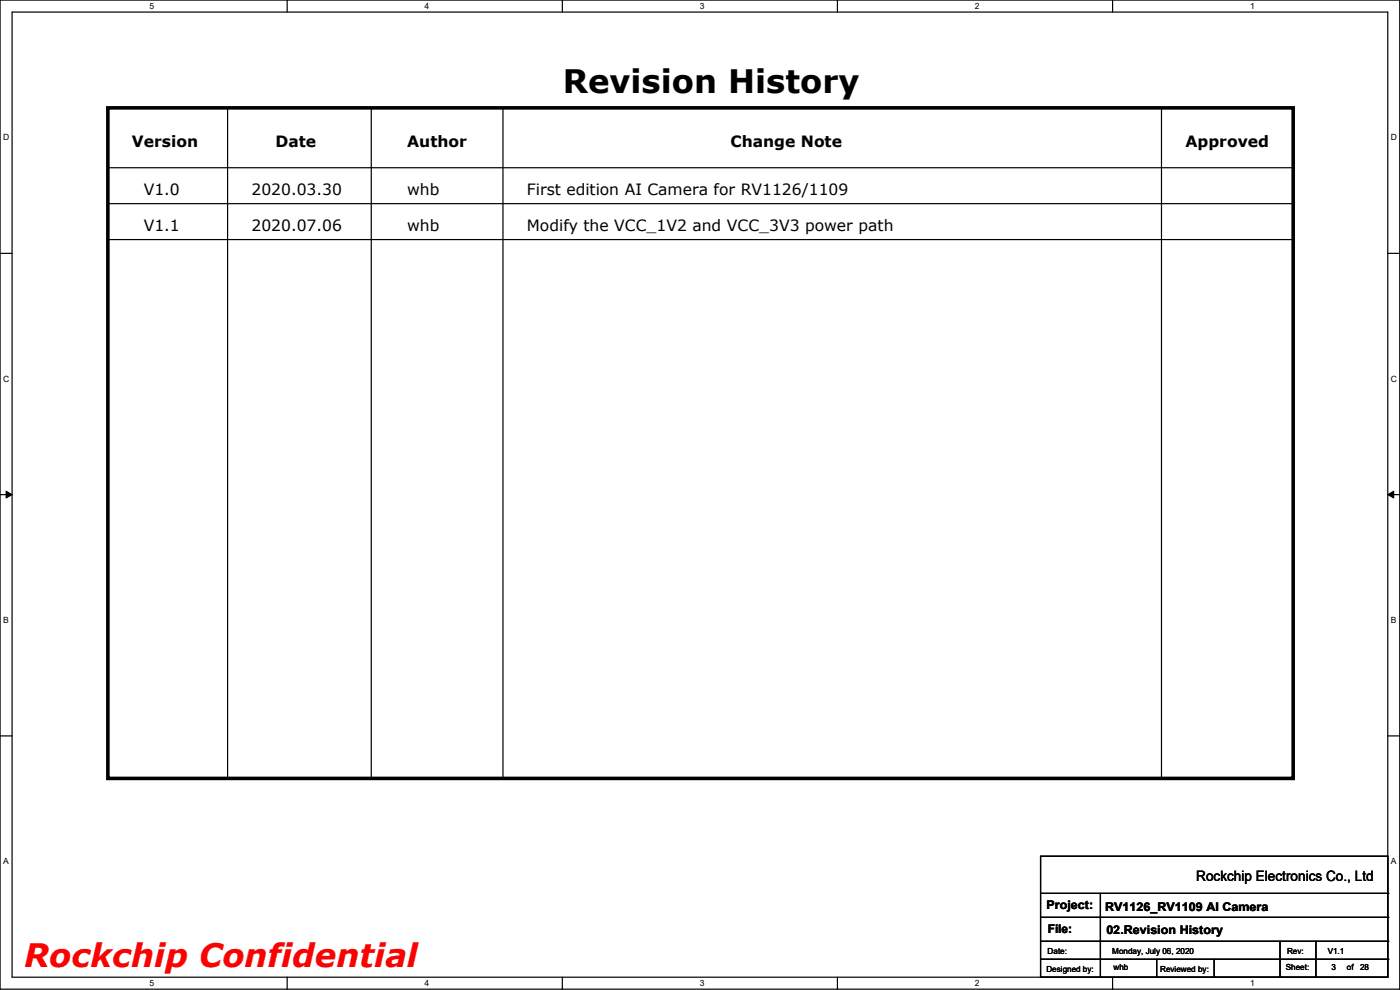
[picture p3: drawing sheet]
<svg xmlns="http://www.w3.org/2000/svg" width="297mm" height="210mm" viewBox="0 0 297 210" stroke-linecap="round" stroke-linejoin="round" font-family="sans-serif">
<defs><g id="words">
<text font-size="6.9" x="119.4" y="19.6">Revision History</text>
<text font-size="6.9" fill="#f00" x="5.1" y="205">Rockchip Confidential</text>
<g font-size="3.3">
<text x="28" y="31.3">Version</text>
<text x="58.4" y="31.3">Date</text>
<text x="86.4" y="31.3">Author</text>
<text x="155" y="31.3">Change Note</text>
<text x="251.5" y="31.3">Approved</text>
<text x="30.5" y="41.4">V1.0</text>
<text x="53.4" y="41.4">2020.03.30</text>
<text x="86.4" y="41.4">whb</text>
<text x="111.8" y="41.4">First edition AI Camera for RV1126/1109</text>
<text x="30.5" y="49">V1.1</text>
<text x="53.4" y="49">2020.07.06</text>
<text x="86.4" y="49">whb</text>
<text x="111.8" y="49">Modify the VCC_1V2 and VCC_3V3 power path</text>
</g>
<text font-size="3" x="253.8" y="186.9">Rockchip Electronics Co., Ltd</text>
<g font-size="2.5">
<text x="222" y="192.9">Project:</text>
<text x="222.3" y="198">File:</text>
<text x="234.5" y="193.1">RV1126_RV1109 AI Camera</text>
<text x="234.7" y="198.2">02.Revision History</text>
</g>
<g font-size="1.8">
<text x="31.7" y="1.9">5</text>
<text x="90.1" y="1.9">4</text>
<text x="148.5" y="1.9">3</text>
<text x="206.8" y="1.9">2</text>
<text x="265.2" y="1.9">1</text>
<text x=".7" y="29.8">D</text>
<text x="295.1" y="29.8">D</text>
<text x=".7" y="81">C</text>
<text x="295.1" y="81">C</text>
<text x=".7" y="132.1">B</text>
<text x="295.1" y="132.1">B</text>
<text x=".7" y="183.3">A</text>
<text x="295.1" y="183.3">A</text>
<text x="222.3" y="202.3">Date:</text>
<text x="236" y="202.3">Monday, July 06, 2020</text>
<text x="273" y="202.3">Rev:</text>
<text x="281.7" y="202.3">V1.1</text>
<text x="31.7" y="209.2">5</text>
<text x="90.1" y="209.2">4</text>
<text x="148.5" y="209.2">3</text>
<text x="206.8" y="209.2">2</text>
<text x="222" y="206.1">Designed by:</text>
<text x="236.2" y="205.8">whb</text>
<text x="246.1" y="206.1">Reviewed by:</text>
<text x="265.2" y="209.2">1</text>
<text x="272.8" y="205.8">Sheet:</text>
<text x="282.4" y="205.8">3</text>
<text x="285.7" y="205.8">of</text>
<text x="288.5" y="205.8">28</text>
</g>
</g></defs>
<path d="M0 0h296.9v209.8h-296.9zM2.6 2.6h291.8v204.7h-291.8z" fill="none" stroke="#000" stroke-width=".25"/>
<g fill="#fff">
<path d="M31.7 .3h1v2h-1z"/>
<path d="M31.7 207.5h1v2.1h-1z"/>
</g>
<path d="M60.9 0v2.6M60.9 207.3v2.5" fill="none" stroke="#000" stroke-width=".25"/>
<g fill="#fff">
<path d="M90.1 .3h1v2h-1z"/>
<path d="M90.1 207.5h1v2.1h-1z"/>
</g>
<path d="M119.3 0v2.6M119.3 207.3v2.5" fill="none" stroke="#000" stroke-width=".25"/>
<g fill="#fff">
<path d="M148.5 .3h1v2h-1z"/>
<path d="M148.5 207.5h1v2.1h-1z"/>
</g>
<path d="M177.7 0v2.6M177.7 207.3v2.5" fill="none" stroke="#000" stroke-width=".25"/>
<g fill="#fff">
<path d="M206.8 .3h1v2h-1z"/>
<path d="M206.8 207.5h1v2.1h-1z"/>
</g>
<path d="M236 0v2.6M236 207.3v2.5" fill="none" stroke="#000" stroke-width=".25"/>
<g fill="#fff">
<path d="M265.2 .3h1v2h-1z"/>
<path d="M265.2 207.5h1v2.1h-1z"/>
<path d="M.7 28.2h1.2v2h-1.2z"/>
<path d="M295 28.2h1.3v2h-1.3z"/>
<path d="M.7 79.3h1.2v2.1h-1.2z"/>
<path d="M295 79.3h1.3v2.1h-1.3z"/>
</g>
<path d="M0 53.7h2.6M294.4 53.7h2.5" fill="none" stroke="#000" stroke-width=".25"/>
<g fill="#fff">
<path d="M.7 130.5h1.2v2h-1.2z"/>
<path d="M295 130.5h1.2v2h-1.2z"/>
</g>
<path d="M0 104.9h2.6M294.4 104.9h2.5" fill="none" stroke="#000" stroke-width=".25"/>
<path d="M1.3 104.2l1.3 .7-1.3 .7zM294.4 104.9l1.3-.7v1.4z" fill="#000" stroke="#000" stroke-width=".21"/>
<g fill="#fff">
<path d="M.7 181.7h1.2v2h-1.2z"/>
<path d="M295 181.7h1.2v2h-1.2z"/>
</g>
<g fill="none" stroke="#000" stroke-width=".25">
<path d="M22.9 35.6h251.4M48.3 22.9v142.2M78.8 22.9v142.2M106.7 22.9v142.2M246.4 22.9v142.2M274.3 35.6h.1M22.9 43.2h251.4M22.9 50.8h251.4M274.3 43.2h.1M274.3 50.8h.1M0 156.1h2.6M294.4 156.1h2.5"/>
<path d="M48.3 165.1h.1M78.8 165.1h.1M106.7 165.1h.1M246.4 165.1h.1M220.7 181.6h73.7v25.7h-73.7zM220.7 189.5h73.7M220.7 194.6h73.7M220.7 199.7h73.7M233.4 189.5v17.8M271.5 199.7v7.6M279.2 199.7v7.6M294.4 189.5h.1"/>
<path d="M294.4 194.6h.1M294.4 199.7h.1M220.7 203.5h73.7M233.4 207.3h.1M245.4 207.3h.1M245.4 203.5v3.8M257.6 207.3h.1M257.6 203.5v3.8M271.5 207.3h.1M279.2 207.3h.1M294.4 203.5h.1"/>
</g>
<path d="M22.9 22.9h251.4v142.2h-251.4z" fill="none" stroke="#000" stroke-width=".76"/>
<use href="#words"/>
</svg>
